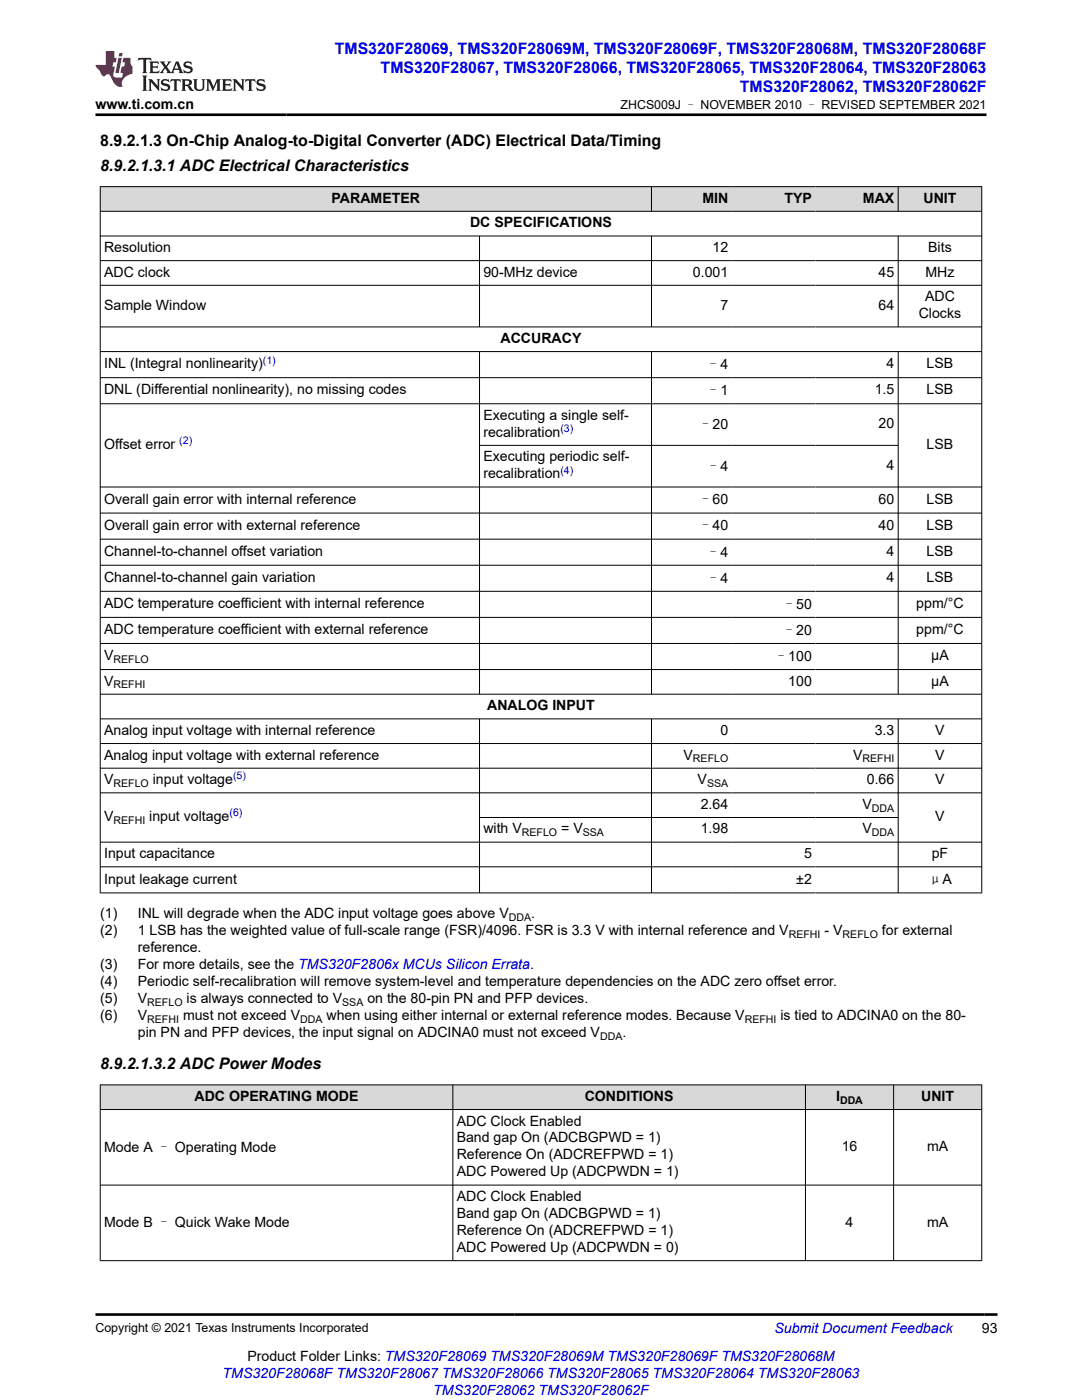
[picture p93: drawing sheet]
<svg xmlns="http://www.w3.org/2000/svg" width="216mm" height="279mm" viewBox="0 0 216 279" stroke-linecap="round" stroke-linejoin="round" font-family="sans-serif">
<defs><g id="words">
<g font-size="3.2" fill="#00f">
<text x="66.8" y="10.7">TMS320F28069, TMS320F28069M, TMS320F28069F, TMS320F28068M, TMS320F28068F</text>
<text x="76" y="14.5">TMS320F28067, TMS320F28066, TMS320F28065, TMS320F28064, TMS320F28063</text>
<text x="147.6" y="18.3">TMS320F28062, TMS320F28062F</text>
</g>
<g font-size="3.2">
<text x="20" y="29.2">8.9.2.1.3 On-Chip Analog-to-Digital Converter (ADC) Electrical Data/Timing</text>
<text x="20" y="34.1">8.9.2.1.3.1 ADC Electrical Characteristics</text>
<text x="20" y="213.3">8.9.2.1.3.2 ADC Power Modes</text>
</g>
<g font-size="2.8">
<text x="19" y="21.7">www.ti.com.cn</text>
<text x="66.2" y="40.4">PARAMETER</text>
<text x="140.2" y="40.4">MIN</text>
<text x="156.5" y="40.4">TYP</text>
<text x="172.2" y="40.4">MAX</text>
<text x="184.3" y="40.4">UNIT</text>
<text x="93.8" y="45.4">DC SPECIFICATIONS</text>
<text x="20.8" y="50.3">Resolution</text>
<text x="142.2" y="50.3">12</text>
<text x="185.2" y="50.3">Bits</text>
<text x="20.8" y="55.2">ADC clock</text>
<text x="96.5" y="55.2">90-MHz device</text>
<text x="138.3" y="55.2">0.001</text>
<text x="175.3" y="55.2">45</text>
<text x="184.7" y="55.2">MHz</text>
<text x="20.8" y="61.8">Sample Window</text>
<text x="143.8" y="61.8">7</text>
<text x="175.3" y="61.8">64</text>
<text x="183.3" y="63.5">Clocks</text>
<text x="184.6" y="60.1">ADC</text>
<text x="99.9" y="68.4">ACCURACY</text>
<text x="20.8" y="73.5">INL (Integral nonlinearity)</text>
<text x="140.9" y="73.6">–4</text>
<text x="176.9" y="73.5">4</text>
<text x="184.9" y="73.5">LSB</text>
<text x="20.8" y="78.7">DNL (Differential nonlinearity), no missing codes</text>
<text x="96.5" y="83.8">Executing a single self-</text>
<text x="140.9" y="78.8">–1</text>
<text x="174.5" y="78.7">1.5</text>
<text x="184.9" y="78.7">LSB</text>
<text x="20.8" y="89.6">Offset error</text>
<text x="96.5" y="87.2">recalibration</text>
<text x="139.4" y="85.6">–20</text>
<text x="175.3" y="85.5">20</text>
<text x="184.9" y="89.6">LSB</text>
<text x="96.5" y="92.1">Executing periodic self-</text>
<text x="96.5" y="95.5">recalibration</text>
<text x="140.9" y="93.9">–4</text>
<text x="176.9" y="93.8">4</text>
<text x="20.8" y="100.5">Overall gain error with internal reference</text>
<text x="139.4" y="100.7">–60</text>
<text x="175.3" y="100.5">60</text>
<text x="184.9" y="100.5">LSB</text>
<text x="20.8" y="105.7">Overall gain error with external reference</text>
<text x="139.4" y="105.9">–40</text>
<text x="175.3" y="105.7">40</text>
<text x="184.9" y="105.7">LSB</text>
<text x="20.8" y="110.9">Channel-to-channel offset variation</text>
<text x="140.9" y="111.1">–4</text>
<text x="176.9" y="110.9">4</text>
<text x="184.9" y="110.9">LSB</text>
<text x="20.8" y="116.1">Channel-to-channel gain variation</text>
<text x="140.9" y="116.3">–4</text>
<text x="176.9" y="116.1">4</text>
<text x="184.9" y="116.1">LSB</text>
<text x="20.8" y="121.3">ADC temperature coefficient with internal reference</text>
<text x="156" y="121.5">–50</text>
<text x="182.8" y="121.3">ppm/°C</text>
<text x="20.8" y="126.5">ADC temperature coefficient with external reference</text>
<text x="20.8" y="131.8">V</text>
<text x="154.5" y="131.9">–100</text>
<text x="156" y="126.7">–20</text>
<text x="182.8" y="126.5">ppm/°C</text>
<text x="185.8" y="131.8">µA</text>
<text x="20.8" y="136.8">V</text>
<text x="157.3" y="136.8">100</text>
<text x="185.8" y="136.8">µA</text>
<text x="97.2" y="141.7">ANALOG INPUT</text>
<text x="20.8" y="146.7">Analog input voltage with internal reference</text>
<text x="143.8" y="146.7">0</text>
<text x="174.5" y="146.7">3.3</text>
<text x="186.6" y="146.7">V</text>
<text x="20.8" y="151.6">Analog input voltage with external reference</text>
<text x="136.4" y="151.6">V</text>
<text x="170.2" y="151.6">V</text>
<text x="186.6" y="151.6">V</text>
<text x="20.8" y="156.5">V</text>
<text x="30.5" y="156.5">input voltage</text>
<text x="139.2" y="156.5">V</text>
<text x="139.8" y="161.4">2.64</text>
<text x="172.1" y="161.4">V</text>
<text x="173" y="156.5">0.66</text>
<text x="186.6" y="156.5">V</text>
<text x="20.8" y="163.9">V</text>
<text x="29.8" y="163.9">input voltage</text>
<text x="96.5" y="166.3">with V</text>
<text x="112" y="166.3">= V</text>
<text x="139.8" y="166.3">1.98</text>
<text x="172.1" y="166.3">V</text>
<text x="186.6" y="163.9">V</text>
<text x="20.8" y="171.3">Input capacitance</text>
<text x="160.4" y="171.3">5</text>
<text x="185.9" y="171.3">pF</text>
<text x="20.8" y="176.3">Input leakage current</text>
<text x="158.9" y="176.3">±2</text>
<text x="185.2" y="176.5">μA</text>
<text x="20" y="183.3">(1)</text>
<text x="27.5" y="183.3">INL will degrade when the ADC input voltage goes above V</text>
<text x="106" y="183.3">.</text>
<text x="20" y="186.7">(2)</text>
<text x="27.5" y="186.7">1 LSB has the weighted value of full-scale range (FSR)/4096. FSR is 3.3 V with internal reference and V</text>
<text x="27.5" y="190">reference.</text>
<text x="164.5" y="186.7">- V</text>
<text x="176" y="186.7">for external</text>
<text x="20" y="193.4">(3)</text>
<text x="20" y="196.8">(4)</text>
<text x="27.5" y="193.4">For more details, see the TMS320F2806x MCUs Silicon Errata.</text>
<text x="27.5" y="196.8">Periodic self-recalibration will remove system-level and temperature dependencies on the ADC zero offset error.</text>
<text x="20" y="200.2">(5)</text>
<text x="20" y="203.6">(6)</text>
<text x="27.5" y="200.2">V</text>
<text x="27.5" y="203.6">V</text>
<text x="36.5" y="203.6">must not exceed V</text>
<text x="37.2" y="200.2">is always connected to V</text>
<text x="65.1" y="203.6">when using either internal or external reference modes. Because V</text>
<text x="73.3" y="200.2">on the 80-pin PN and PFP devices.</text>
<text x="155.7" y="203.6">is tied to ADCINA0 on the 80-</text>
<text x="27.5" y="207">pin PN and PFP devices, the input signal on ADCINA0 must not exceed V</text>
<text x="124.2" y="207">.</text>
<text x="38.8" y="219.7">ADC OPERATING MODE</text>
<text x="116.7" y="219.7">CONDITIONS</text>
<text x="166.8" y="219.7">I</text>
<text x="183.8" y="219.7">UNIT</text>
<text x="91.1" y="224.6">ADC Clock Enabled</text>
<text x="20.8" y="229.8">Mode A – Operating Mode</text>
<text x="91.1" y="228">Band gap On (ADCBGPWD = 1)</text>
<text x="91.1" y="231.4">Reference On (ADCREFPWD = 1)</text>
<text x="167.9" y="229.7">16</text>
<text x="185" y="229.7">mA</text>
<text x="91.1" y="234.8">ADC Powered Up (ADCPWDN = 1)</text>
<text x="91.1" y="239.7">ADC Clock Enabled</text>
<text x="20.8" y="244.9">Mode B – Quick Wake Mode</text>
<text x="91.1" y="243.1">Band gap On (ADCBGPWD = 1)</text>
<text x="168.7" y="244.8">4</text>
<text x="185" y="244.8">mA</text>
<text x="91.1" y="246.5">Reference On (ADCREFPWD = 1)</text>
<text x="91.1" y="249.9">ADC Powered Up (ADCPWDN = 0)</text>
<text x="195.9" y="266.1">93</text>
<text x="49.4" y="271.7">Product Folder Links: TMS320F28069 TMS320F28069M TMS320F28069F TMS320F28068M</text>
</g>
<g font-size="2.8" fill="#00f">
<text x="154.5" y="266.1">Submit Document Feedback</text>
<text x="44.4" y="275.1">TMS320F28068F TMS320F28067 TMS320F28066 TMS320F28065 TMS320F28064 TMS320F28063</text>
<text x="86.5" y="278.4">TMS320F28062 TMS320F28062F</text>
</g>
<g font-size="2.5">
<text x="123.8" y="21.8">ZHCS009J – NOVEMBER 2010 – REVISED SEPTEMBER 2021</text>
<text x="19" y="265.8">Copyright © 2021 Texas Instruments Incorporated</text>
</g>
<g font-size="2.1" fill="#00f">
<text x="52.5" y="72.6">(1)</text>
<text x="35.8" y="88.7">(2)</text>
<text x="111.8" y="86.2">(3)</text>
<text x="111.8" y="94.5">(4)</text>
<text x="46.5" y="155.6">(5)</text>
<text x="45.8" y="162.9">(6)</text>
</g>
<g font-size="2.1">
<text x="22.6" y="132.3">REFLO</text>
<text x="22.6" y="137.4">REFHI</text>
<text x="138.3" y="152.1">REFLO</text>
<text x="172.1" y="152.1">REFHI</text>
<text x="22.6" y="157.1">REFLO</text>
<text x="141.1" y="157.1">SSA</text>
<text x="174" y="162">DDA</text>
<text x="22.6" y="164.4">REFHI</text>
<text x="104.1" y="166.9">REFLO</text>
<text x="116.3" y="166.9">SSA</text>
<text x="174" y="166.9">DDA</text>
<text x="101.6" y="183.8">DDA</text>
<text x="157.4" y="187.2">REFHI</text>
<text x="168.1" y="187.2">REFLO</text>
<text x="29.4" y="200.8">REFLO</text>
<text x="68.3" y="200.8">SSA</text>
<text x="29.4" y="204.2">REFHI</text>
<text x="59.9" y="204.2">DDA</text>
<text x="119.7" y="207.5">DDA</text>
<text x="148.6" y="204.2">REFHI</text>
<text x="167.6" y="220.3">DDA</text>
</g>
</g></defs>
<g fill="#d8d8d8">
<path d="M20 37.3h175.9v4.9h-175.9z" fill-rule="evenodd"/>
<path d="M20.1 37.3h109.8v4.8h-109.8z" fill-rule="evenodd"/>
<path d="M130.1 37.3h15.9v4.8h-15.9z" fill-rule="evenodd"/>
<path d="M146 37.3h16.7v4.8h-16.7z" fill-rule="evenodd"/>
<path d="M162.7 37.3h16.5v4.8h-16.5z" fill-rule="evenodd"/>
<path d="M179.3 37.3h16.5v4.8h-16.5z" fill-rule="evenodd"/>
</g>
<g fill="none" stroke="#000" stroke-width=".2">
<path d="M19.9 37.3h176.1M20 37.2v141.1M130 37.2v5M179.2 37.2v5M195.9 37.2v141.1M19.9 42.2h176.1M19.9 47.1h176.1M19.9 52h176.1M19.9 56.9h176.1M95.7 47.1v18.2M130 47.1v18.2M179.2 47.1v18.2"/>
<path d="M19.9 65.2h176.1M19.9 70.2h176.1M19.9 75.4h176.1M95.7 70.2v68.4M130 70.2v68.4M179.2 70.2v68.4M19.9 80.6h176.1M19.9 97.2h176.1M95.7 88.9h83.6M19.9 102.4h176.1M19.9 107.6h176.1M19.9 112.8h176.1"/>
<path d="M19.9 118h176.1M19.9 123.2h176.1M19.9 128.4h176.1M19.9 133.6h176.1M19.9 138.5h176.1M19.9 143.5h176.1M19.9 148.4h176.1M19.9 153.3h176.1M19.9 158.2h176.1M95.7 143.5v34.8M130 143.5v34.8M179.2 143.5v34.8"/>
<path d="M19.9 168.1h176.1M19.9 173h176.1M19.9 178.2h176.1M95.7 163.2h83.6"/>
</g>
<g fill="#d8d8d8">
<path d="M20 216.5h175.9v4.9h-175.9z" fill-rule="evenodd"/>
<path d="M20.1 216.6h70.2v4.8h-70.2z" fill-rule="evenodd"/>
<path d="M90.4 216.6h70.3v4.8h-70.3z" fill-rule="evenodd"/>
<path d="M160.8 216.6h17.4v4.8h-17.4z" fill-rule="evenodd"/>
<path d="M178.4 216.6h17.4v4.8h-17.4z" fill-rule="evenodd"/>
</g>
<path d="M19.9 216.5h176.1M20 216.4v35.3M90.4 216.4v35.3M160.7 216.4v35.3M178.3 216.4v35.3M195.9 216.4v35.3M19.9 221.4h176.1M19.9 236.5h176.1M19.9 251.6h176.1" fill="none" stroke="#000" stroke-width=".2"/>
<path d="M27.7 11.6l-.2 .5 .5-.2h.6v.1v2.2l-.2 .4h1l-.2-.4v-2.2v-.1h.5l.5 .2-.1-.5zM29.8 12.3l.2 .4v1.5l-.2 .4h1.9l.1-.6a1.08 1.08 0 0 1-1.3 .2v-.7h.6l.4 .2v-.7l-.4 .2h-.6v-.5l.2-.2a1 1 0 0 1 1 .3l-.1-.5zM31.8 12.3l1 1.1-1 1.2h.9l-.2-.2 .4-.8 .5 .8-.2 .2h1.6l-.2-.2 .1-.5h1l.1 .5-.1 .2h.9l-.2-.3-.8-2h-.5l-1 2.2-.8-1.1 .9-1.1h-.8l.2 .2-.5 .6-.3-.6 .1-.2zM35.2 12.7l.4 1h-.8zM36.8 12.4a.65 .65 0 0 0-.2 .7 .65 .65 0 0 0 .6 .5l.7 .1 .1 .3a.79 .79 0 0 1-.7 .4 .79 .79 0 0 1-.7-.5l.1 .7 .2-.1a.93 .93 0 0 0 1.1 .1 .93 .93 0 0 0 .4-1 1.46 1.46 0 0 0-1.2-.6l-.1-.3a1.09 1.09 0 0 1 1.2 .2l-.2-.6-.1 .1-.6-.2zM28.4 15.1l.2 .4v2.2l-.2 .4h1l-.2-.4v-2.2l.2-.4zM29.6 15.8l.2 .4v1.5l-.2 .4h.8l-.3-.4v-1.3l1.7 1.8v-2l.2-.4h-.8l.2 .2 .1 1.1-1.2-1.3zM32.3 15.9a.65 .65 0 0 0-.2 .8 .65 .65 0 0 0 .7 .4l.6 .2 .1 .2a.79 .79 0 0 1-.7 .4 .79 .79 0 0 1-.7-.5l.1 .7 .2-.1a.93 .93 0 0 0 1.1 .1 .93 .93 0 0 0 .4-.9 1.46 1.46 0 0 0-1.2-.6l-.1-.4a1.09 1.09 0 0 1 1.2 .2l-.2-.6-.1 .1-.6-.1zM34.1 15.8l-.1 .6a.63 .63 0 0 1 .7-.3l.1 1.6-.3 .4h1l-.2-.4v-1.6a.66 .66 0 0 1 .8 .3l-.1-.6zM36.2 15.8l.2 .4v1.5l-.2 .4h.9l-.2-.2v-.7h.5l.1 .2a.79 .79 0 0 0 1.2 .6l-1-.9a.61 .61 0 0 0 .6-.6 .61 .61 0 0 0-.5-.7zM36.9 16.1h.2a.47 .47 0 0 1 .5 .1 .47 .47 0 0 1 .1 .5l-.2 .1-.6 .1zM38.5 15.8l.2 .2a2.27 2.27 0 0 0 .4 2 1.04 1.04 0 0 0 1.7-.7v-1.3l.2-.2h-.8l.2 .4v1.1a.6 .6 0 0 1-.6 .6 .6 .6 0 0 1-.6-.6v-1.1l.3-.4zM41.1 15.8l.2 .4v1.5l-.2 .4h.7l-.2-.4v-1.4l.9 1.9 .8-1.9v1.4l-.2 .4h1l-.3-.4v-1.5l.3-.4h-.8l-.7 1.5-.7-1.5zM44.3 15.8l.2 .4v1.5l-.2 .4h1.9l.1-.6a1.09 1.09 0 0 1-1.3 .2v-.7h.6l.4 .2v-.6l-.4 .2h-.6v-.6l.2-.1a1.01 1.01 0 0 1 1 .3l-.1-.6zM46.4 15.8l.3 .4v1.5l-.3 .4h.8l-.2-.4v-1.3l1.6 1.8v-2l.2-.4h-.7l.2 .2v1.1l-1.2-1.3zM49 15.8l-.1 .6a.63 .63 0 0 1 .8-.3v1.6l-.3 .4h1l-.2-.4v-1.6a.66 .66 0 0 1 .8 .3l-.1-.6zM51.4 15.9a.65 .65 0 0 0-.2 .8 .65 .65 0 0 0 .6 .4l.6 .2 .2 .2a.79 .79 0 0 1-.8 .4 .79 .79 0 0 1-.6-.5l.1 .7 .2-.1a.93 .93 0 0 0 1 .1 .93 .93 0 0 0 .5-.9 1.46 1.46 0 0 0-1.3-.6l-.1-.4a1.09 1.09 0 0 1 1.3 .2l-.2-.6-.2 .1-.5-.1z" fill="#231f20"/>
<path d="M21.1 10.2v2.8h-2.1l.1 .3 .9 1a.95 .95 0 0 0 .9 .9 .59 .59 0 0 1 .6-.4 .59 .59 0 0 1 .5 .4l.4 .7a1.59 1.59 0 0 0 2.1 1.4 1.61 1.61 0 0 1 1-2.3l1-.3-.1-1.5a1.59 1.59 0 0 1-.4-1.7h-1.4l-.2 .9h.5l-.1 .9h-.5l-.2 1v.2l.4 .1-.2 .9h-.6a.73 .73 0 0 1-1.1-.7l.3-1.5h-.5l.2-.9h.5l.2-.9h-.5v-1.3zM23.6 11.5l-.6 3.1h.7l.6-3.1zM23.8 10.6l-.1 .6h.7l.1-.6z" fill="#ed1c24"/>
<path d="M19 22.9h177.8M19.1 262.3h179.9" fill="none" stroke="#000" stroke-width=".53"/>
<use href="#words"/>
</svg>
